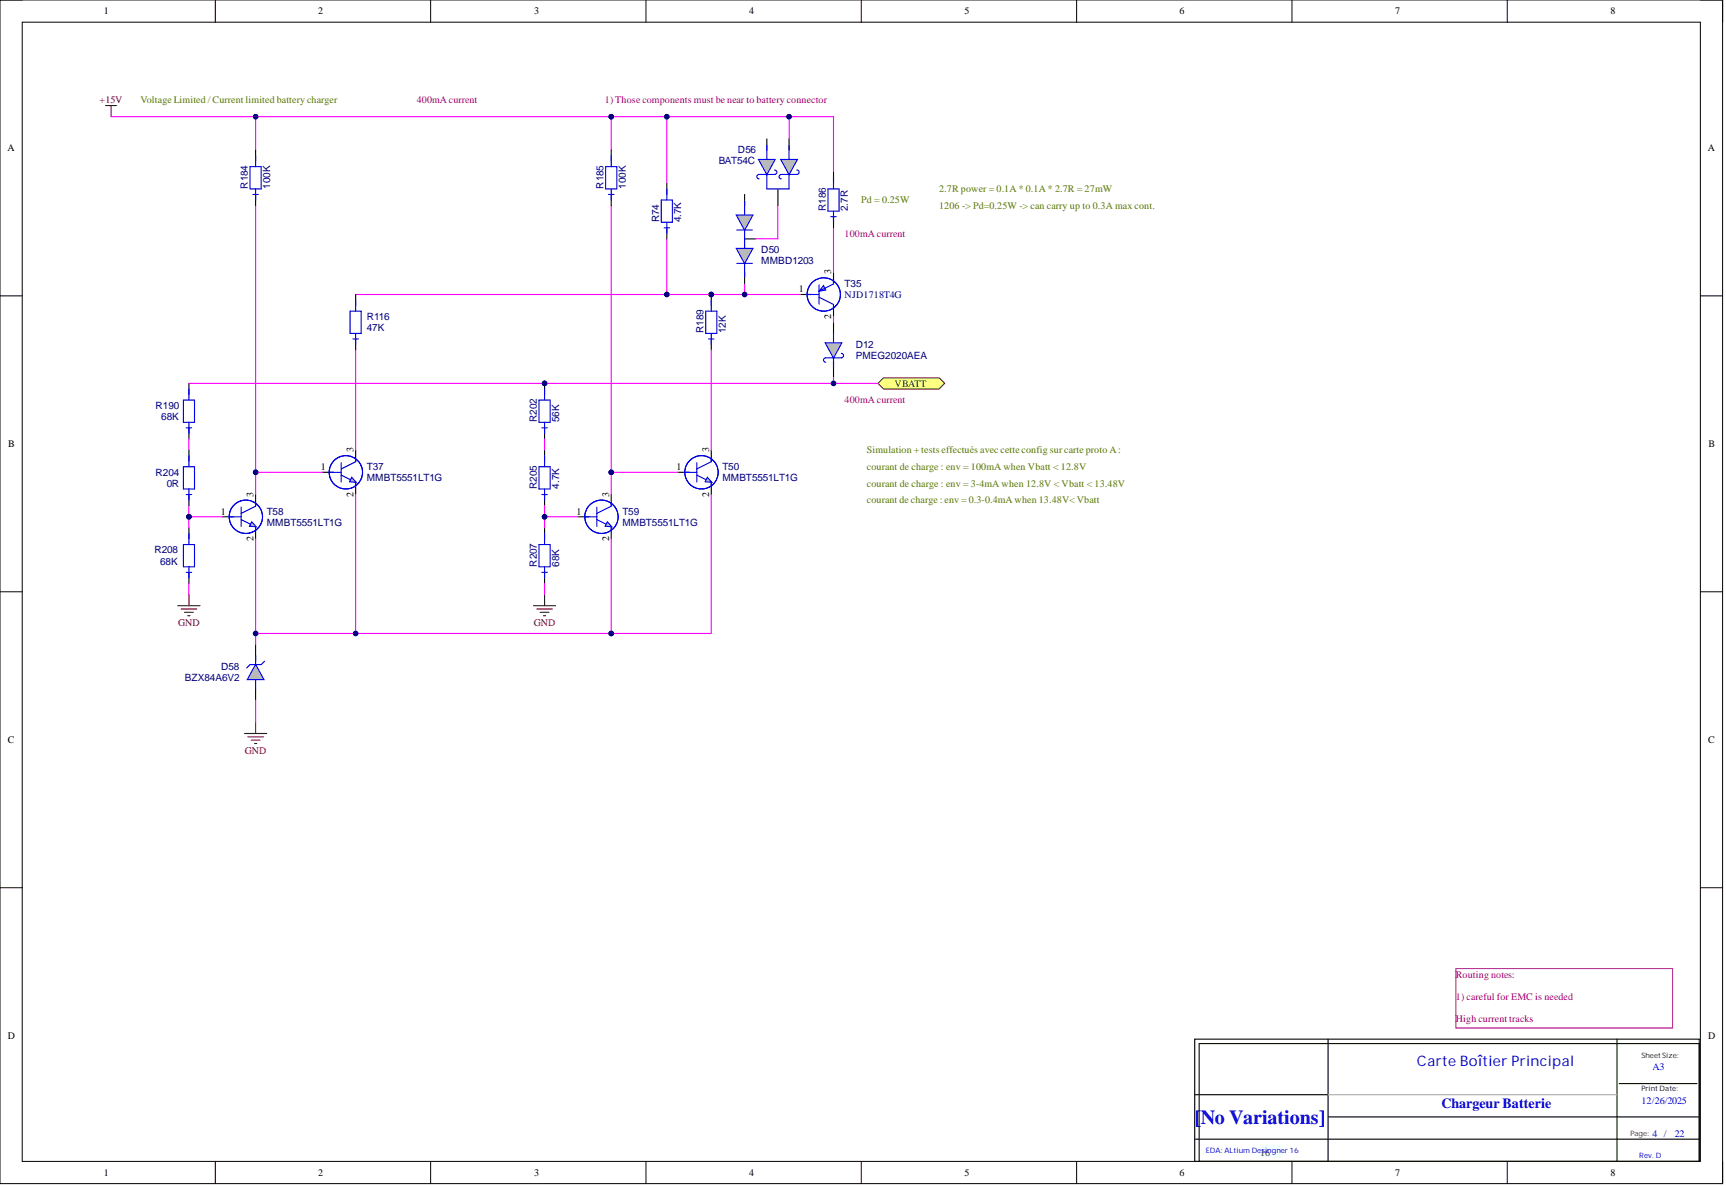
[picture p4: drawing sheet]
<svg xmlns="http://www.w3.org/2000/svg" width="393mm" height="271mm" viewBox="0 0 393 271" stroke-linecap="round" stroke-linejoin="round" font-family="sans-serif">
<defs><g id="words">
<text font-size="4.6" fill="#0000bf" x="272.3" y="256.1">[No Variations]</text>
<text font-size="3.3" fill="#0000bf" x="322.9" y="243">Carte Boîtier Principal</text>
<text font-size="3.2" fill="#0000bf" x="328.5" y="252.7">Chargeur Batterie</text>
<g font-size="2.3">
<text x="23.6" y="3.3">1</text>
<text x="72.5" y="3.3">2</text>
<text x="121.7" y="3.3">3</text>
<text x="170.7" y="3.3">4</text>
<text x="219.8" y="3.3">5</text>
<text x="268.8" y="3.3">6</text>
<text x="317.9" y="3.3">7</text>
<text x="367" y="3.3">8</text>
<text x="1.7" y="34.5">A</text>
<text x="389.2" y="34.5">A</text>
<text x="189.4" y="62.6" transform="rotate(-90 189.4 62.6)">3</text>
<text x="182" y="66.6">1</text>
<text x="189.4" y="72.7" transform="rotate(-90 189.4 72.7)">2</text>
<text x="1.9" y="101.9">B</text>
<text x="389.4" y="101.9">B</text>
<text x="73.1" y="107.2">1</text>
<text x="80.5" y="103.1" transform="rotate(-90 80.5 103.1)">3</text>
<text x="154.2" y="107.2">1</text>
<text x="161.6" y="103.1" transform="rotate(-90 161.6 103.1)">3</text>
<text x="57.7" y="113.2" transform="rotate(-90 57.7 113.2)">3</text>
<text x="80.5" y="113.2" transform="rotate(-90 80.5 113.2)">2</text>
<text x="138.8" y="113.2" transform="rotate(-90 138.8 113.2)">3</text>
<text x="161.6" y="113.2" transform="rotate(-90 161.6 113.2)">2</text>
<text x="50.3" y="117.3">1</text>
<text x="131.4" y="117.3">1</text>
<text x="57.7" y="123.4" transform="rotate(-90 57.7 123.4)">2</text>
<text x="138.8" y="123.4" transform="rotate(-90 138.8 123.4)">2</text>
<text x="1.8" y="169.4">C</text>
<text x="389.3" y="169.4">C</text>
<text x="1.8" y="236.9">D</text>
<text x="389.3" y="236.9">D</text>
<text x="23.6" y="268">1</text>
<text x="72.5" y="268">2</text>
<text x="121.7" y="268">3</text>
<text x="170.7" y="268">4</text>
<text x="219.8" y="268">5</text>
<text x="268.8" y="268">6</text>
<text x="317.9" y="268">7</text>
<text x="367" y="268">8</text>
</g>
<g font-size="2.3" fill="#800000">
<text x="22.7" y="23.6">+15V</text>
<text x="203.9" y="88.2">VBATT</text>
<text x="40.6" y="142.6">GND</text>
<text x="121.7" y="142.6">GND</text>
<text x="55.8" y="171.8">GND</text>
</g>
<g font-size="2.3" fill="#567700">
<text x="32" y="23.6">Voltage Limited / Current limited battery charger</text>
<text x="196.3" y="46.4">Pd = 0.25W</text>
<text x="214" y="43.8">2.7R power = 0.1A * 0.1A * 2.7R = 27mW</text>
<text x="214" y="47.6">1206 -&gt; Pd=0.25W -&gt; can carry up to 0.3A max cont.</text>
<text x="197.6" y="107.2">courant de charge : env = 100mA when Vbatt &lt; 12.8V</text>
<text x="197.6" y="103.4">Simulation + tests effectués avec cette config sur carte proto A:</text>
<text x="197.6" y="111">courant de charge : env = 3-4mA when 12.8V &lt; Vbatt &lt; 13.48V</text>
<text x="197.6" y="114.8">courant de charge : env = 0.3-0.4mA when 13.48V&lt; Vbatt</text>
</g>
<g font-size="2.3" fill="#a1006a">
<text x="95" y="23.6">400mA current</text>
<text x="137.9" y="23.6">1) Those components must be near to battery connector</text>
<text x="192.5" y="54">100mA current</text>
<text x="192.5" y="92">400mA current</text>
<text x="331.8" y="222.9">Routing notes:</text>
<text x="331.8" y="227.9">1) careful for EMC is needed</text>
<text x="331.8" y="233">High current tracks</text>
</g>
<g font-size="2.3" fill="#000080">
<text x="168.2" y="35">D56</text>
<text x="163.8" y="37.5">BAT54C</text>
<text x="56.5" y="43.1" transform="rotate(-90 56.5 43.1)">R184</text>
<text x="61.5" y="43.1" transform="rotate(-90 61.5 43.1)">100K</text>
<text x="137.5" y="43.1" transform="rotate(-90 137.5 43.1)">R185</text>
<text x="142.6" y="43.1" transform="rotate(-90 142.6 43.1)">100K</text>
<text x="150.2" y="50.7" transform="rotate(-90 150.2 50.7)">R74</text>
<text x="155.3" y="50.7" transform="rotate(-90 155.3 50.7)">4.7K</text>
<text x="188.2" y="48.1" transform="rotate(-90 188.2 48.1)">R186</text>
<text x="193.2" y="48.1" transform="rotate(-90 193.2 48.1)">2.7R</text>
<text x="173.5" y="57.8">D50</text>
<text x="173.5" y="60.3">MMBD1203</text>
<text x="192.5" y="65.4">T35</text>
<text x="192.5" y="67.9">NJD1718T4G</text>
<text x="83.6" y="75.5">47K</text>
<text x="83.6" y="73">R116</text>
<text x="160.3" y="76" transform="rotate(-90 160.3 76)">R189</text>
<text x="165.4" y="76" transform="rotate(-90 165.4 76)">12K</text>
<text x="195" y="81.8">PMEG2020AEA</text>
<text x="195" y="79.3">D12</text>
<text x="35.5" y="93.2">R190</text>
<text x="36.7" y="95.8">68K</text>
<text x="122.3" y="96.3" transform="rotate(-90 122.3 96.3)">R202</text>
<text x="127.4" y="96.3" transform="rotate(-90 127.4 96.3)">56K</text>
<text x="83.6" y="107.2">T37</text>
<text x="164.6" y="107.2">T50</text>
<text x="35.5" y="108.4">R204</text>
<text x="38" y="111">0R</text>
<text x="83.6" y="109.7">MMBT5551LT1G</text>
<text x="122.3" y="111.5" transform="rotate(-90 122.3 111.5)">R205</text>
<text x="127.4" y="111.5" transform="rotate(-90 127.4 111.5)">4.7K</text>
<text x="164.6" y="109.7">MMBT5551LT1G</text>
<text x="60.8" y="119.8">MMBT5551LT1G</text>
<text x="60.8" y="117.3">T58</text>
<text x="141.8" y="119.8">MMBT5551LT1G</text>
<text x="141.8" y="117.3">T59</text>
<text x="35.2" y="126.2">R208</text>
<text x="36.5" y="128.7">68K</text>
<text x="122.3" y="129.2" transform="rotate(-90 122.3 129.2)">R207</text>
<text x="127.4" y="129.2" transform="rotate(-90 127.4 129.2)">68K</text>
<text x="42.1" y="155.3">BZX84A6V2</text>
<text x="50.4" y="152.8">D58</text>
</g>
<g font-size="2.3" fill="#00f">
<text x="376.6" y="244">A3</text>
<text x="374.1" y="251.6">12/26/2025</text>
<text x="376.6" y="259.2">4 /</text>
<text x="381.7" y="259.2">22</text>
</g>
<text font-size="2.3" fill="#323543" x="287.2" y="263.5">16</text>
<text font-size="1.7" fill="#172721" x="374.1" y="241.2">SheetSize:</text>
<text font-size="1.7" fill="#001b31" x="374.1" y="248.8">Print Date:</text>
<g font-size="1.7" fill="#00f">
<text x="274.8" y="262.7">EDA: ALtium Desingner 16</text>
<text x="373.6" y="264">Rev. D</text>
</g>
<text font-size="1.7" fill="#323543" x="371.5" y="258.9">Page:</text>
</g></defs>
<g fill="none" stroke="#000" stroke-width=".23">
<path d="M0 0h392.6v269.8h-392.6zM0 0h5.1M49.1 0v5.1M98.1 0v5.1M147.2 0v5.1M196.3 0v5.1M245.4 0v5.1M294.4 0v5.1M343.5 0v5.1M387.5 0h5.1v5.1M5.1 5.1h382.4v259.6h-382.4zM0 67.4h5.1"/>
<path d="M387.5 67.4h5.1M0 134.9h5.1M387.5 134.9h5.1M0 202.4h5.1M387.5 202.4h5.1M49.1 264.7v5.1M98.1 264.7v5.1M147.2 264.7v5.1M196.3 264.7v5.1M245.4 264.7v5.1M294.4 264.7v5.1M343.5 264.7v5.1"/>
<path d="M392.6 264.7v5.1"/>
</g>
<path d="M58.3 146.9v3.8M58.3 157.1v2.5" fill="none" stroke="#000" stroke-width=".25"/>
<path d="M58.3 151.4l1.9 3.5h-3.8z" fill="#c0c0c0"/>
<path d="M58.3 151.4l1.9 3.5h-3.8zM58.3 149.5v2M58.3 155v2.1M60.3 150.7l-.8 .8h-2.5l-.8 .8" fill="none" stroke="#00f" stroke-width=".25"/>
<path d="M55.7 167.2h5.1M56.5 168h3.5M57.2 168.7h2.1M58 169.5h.5M58.3 164.7v2.5" fill="none" stroke="#800000" stroke-width=".25"/>
<path d="M201.4 86.1h12.6l1.3 1.3-1.3 1.3h-12.6l-1.3-1.3z" fill-rule="evenodd" fill="#ffff80"/>
<path d="M201.4 86.1h12.6l1.3 1.3-1.3 1.3h-12.6l-1.3-1.3z" fill="none" stroke="#800000" stroke-width=".23"/>
<path d="M24.1 24.1h2.5M25.3 24.1v2.5" fill="none" stroke="#800000" stroke-width=".25"/>
<path d="M58.3 159.6v5.1" fill="none" stroke="#f0f" stroke-width=".25"/>
<path d="M43.1 87.4v2.5M43.1 97.5v2.6M124.1 102.6v2.5M124.1 112.7v2.6M43.1 120.3v2.6M43.1 130.5v2.5M124.1 120.3v2.6M124.1 130.5v2.5" fill="none" stroke="#000" stroke-width=".25"/>
<g fill="none" stroke="#00f" stroke-width=".25">
<path d="M41.8 91.2h2.5v5.1h-2.5zM42.4 97.5h1.3M43.1 88.7v2.5M43.1 96.3v2.5M122.8 106.4h2.6v5.1h-2.6zM123.5 112.7h1.2M124.1 103.9v2.5M124.1 111.5v2.5M41.8 124.1h2.5v5.1h-2.5zM42.4 130.5h1.3M43.1 121.6v2.5M43.1 129.2v2.5"/>
<path d="M122.8 124.1h2.6v5.1h-2.6zM123.5 130.5h1.2M124.1 121.6v2.5M124.1 129.2v2.5"/>
</g>
<circle cx="124.1" cy="87.4" r=".51" fill="#000080"/>
<circle cx="124.1" cy="87.4" r=".51" fill="none" stroke="#000080" stroke-width=".23"/>
<path d="M124.1 87.4v2.5M124.1 97.5v2.6" fill="none" stroke="#000" stroke-width=".25"/>
<circle cx="124.1" cy="87.4" r=".51" fill="#000080"/>
<circle cx="124.1" cy="87.4" r=".51" fill="none" stroke="#000080" stroke-width=".23"/>
<path d="M122.8 91.2h2.6v5.1h-2.6zM123.5 97.5h1.2M124.1 88.7v2.5M124.1 96.3v2.5M55 118.4l3.3 1.7v.7" fill="none" stroke="#00f" stroke-width=".25"/>
<path d="M50.7 117.8h2.5M58.3 112.7v2.6M58.3 120.3v2.6" fill="none" stroke="#000" stroke-width=".25"/>
<path d="M57.4 118.9l1 1.2-1.5-.1z" fill="#c0c0c0"/>
<g fill="none" stroke="#00f" stroke-width=".25">
<path d="M52.3 117.8h2.7M55 115.6v4.4M57.4 118.9l1 1.2-1.5-.1zM58.3 114.8v.6l-3.3 1.6M77.8 108.3l3.2 1.6v.8"/>
<circle cx="56" cy="117.8" r="3.8"/>
</g>
<path d="M73.4 107.7h2.6M81 102.6v2.5M81 110.2v2.5" fill="none" stroke="#000" stroke-width=".25"/>
<path d="M80.2 108.8l1 1.1-1.5-.1z" fill="#c0c0c0"/>
<g fill="none" stroke="#00f" stroke-width=".25">
<path d="M75.1 107.7h2.7M77.8 105.5v4.4M80.2 108.8l1 1.1-1.5-.1zM81 104.6v.7l-3.2 1.6"/>
<circle cx="78.8" cy="107.7" r="3.8"/>
</g>
<path d="M58.3 122.9v24" fill="none" stroke="#f0f" stroke-width=".25"/>
<circle cx="58.3" cy="144.4" r=".51" fill="#000080"/>
<circle cx="58.3" cy="144.4" r=".51" fill="none" stroke="#000080" stroke-width=".23"/>
<path d="M40.5 138.1h5.1M41.3 138.8h3.5M42 139.6h2.1M43.1 135.5v2.6M42.8 140.3h.5" fill="none" stroke="#800000" stroke-width=".25"/>
<path d="M43.1 117.8h7.6M43.1 133v2.5" fill="none" stroke="#f0f" stroke-width=".25"/>
<circle cx="43.1" cy="117.8" r=".51" fill="#000080"/>
<circle cx="43.1" cy="117.8" r=".51" fill="none" stroke="#000080" stroke-width=".23"/>
<path d="M43.1 117.8v2.5" fill="none" stroke="#f0f" stroke-width=".25"/>
<circle cx="43.1" cy="117.8" r=".51" fill="#000080"/>
<circle cx="43.1" cy="117.8" r=".51" fill="none" stroke="#000080" stroke-width=".23"/>
<path d="M43.1 115.3v2.5" fill="none" stroke="#f0f" stroke-width=".25"/>
<circle cx="43.1" cy="117.8" r=".51" fill="#000080"/>
<circle cx="43.1" cy="117.8" r=".51" fill="none" stroke="#000080" stroke-width=".23"/>
<path d="M131.7 117.8h2.5M139.3 112.7v2.6M139.3 120.3v2.6" fill="none" stroke="#000" stroke-width=".25"/>
<path d="M136 118.4l3.3 1.7v.7" fill="none" stroke="#00f" stroke-width=".25"/>
<path d="M138.4 118.9l1 1.2-1.5-.1z" fill="#c0c0c0"/>
<g fill="none" stroke="#00f" stroke-width=".25">
<path d="M133.3 117.8h2.7M136 115.6v4.4M138.4 118.9l1 1.2-1.5-.1zM139.3 114.8v.6l-3.3 1.6M158.8 108.3l3.3 1.6v.8"/>
<circle cx="137.1" cy="117.8" r="3.8"/>
</g>
<path d="M154.5 107.7h2.5M162.1 102.6v2.5M162.1 110.2v2.5" fill="none" stroke="#000" stroke-width=".25"/>
<path d="M161.2 108.8l1 1.1-1.5-.1z" fill="#c0c0c0"/>
<g fill="none" stroke="#00f" stroke-width=".25">
<path d="M156.1 107.7h2.7M158.8 105.5v4.4M161.2 108.8l1 1.1-1.5-.1zM162.1 104.6v.7l-3.3 1.6"/>
<circle cx="159.9" cy="107.7" r="3.8"/>
</g>
<path d="M81 112.7v31.7" fill="none" stroke="#f0f" stroke-width=".25"/>
<circle cx="81" cy="144.4" r=".51" fill="#000080"/>
<circle cx="81" cy="144.4" r=".51" fill="none" stroke="#000080" stroke-width=".23"/>
<path d="M58.3 144.4h81" fill="none" stroke="#f0f" stroke-width=".25"/>
<circle cx="58.3" cy="144.4" r=".51" fill="#000080"/>
<circle cx="58.3" cy="144.4" r=".51" fill="none" stroke="#000080" stroke-width=".23"/>
<circle cx="81" cy="144.4" r=".51" fill="#000080"/>
<circle cx="81" cy="144.4" r=".51" fill="none" stroke="#000080" stroke-width=".23"/>
<circle cx="139.3" cy="144.4" r=".51" fill="#000080"/>
<circle cx="139.3" cy="144.4" r=".51" fill="none" stroke="#000080" stroke-width=".23"/>
<path d="M139.3 122.9v21.5" fill="none" stroke="#f0f" stroke-width=".25"/>
<circle cx="139.3" cy="144.4" r=".51" fill="#000080"/>
<circle cx="139.3" cy="144.4" r=".51" fill="none" stroke="#000080" stroke-width=".23"/>
<path d="M162.1 112.7v31.7h-22.8" fill="none" stroke="#f0f" stroke-width=".25"/>
<circle cx="139.3" cy="144.4" r=".51" fill="#000080"/>
<circle cx="139.3" cy="144.4" r=".51" fill="none" stroke="#000080" stroke-width=".23"/>
<path d="M121.6 138.1h5M122.3 138.8h3.6M123.1 139.6h2M124.1 135.5v2.6M123.8 140.3h.6" fill="none" stroke="#800000" stroke-width=".25"/>
<path d="M124.1 117.8h7.6M124.1 133v2.5" fill="none" stroke="#f0f" stroke-width=".25"/>
<circle cx="124.1" cy="117.8" r=".51" fill="#000080"/>
<circle cx="124.1" cy="117.8" r=".51" fill="none" stroke="#000080" stroke-width=".23"/>
<path d="M124.1 117.8v2.5" fill="none" stroke="#f0f" stroke-width=".25"/>
<circle cx="124.1" cy="117.8" r=".51" fill="#000080"/>
<circle cx="124.1" cy="117.8" r=".51" fill="none" stroke="#000080" stroke-width=".23"/>
<path d="M124.1 115.3v2.5" fill="none" stroke="#f0f" stroke-width=".25"/>
<circle cx="124.1" cy="117.8" r=".51" fill="#000080"/>
<circle cx="124.1" cy="117.8" r=".51" fill="none" stroke="#000080" stroke-width=".23"/>
<path d="M58.3 46.9v60.8" fill="none" stroke="#f0f" stroke-width=".25"/>
<circle cx="58.3" cy="107.7" r=".51" fill="#000080"/>
<circle cx="58.3" cy="107.7" r=".51" fill="none" stroke="#000080" stroke-width=".23"/>
<path d="M81 79.8v22.8M58.3 107.7v5" fill="none" stroke="#f0f" stroke-width=".25"/>
<circle cx="58.3" cy="107.7" r=".51" fill="#000080"/>
<circle cx="58.3" cy="107.7" r=".51" fill="none" stroke="#000080" stroke-width=".23"/>
<path d="M58.3 107.7h15.1" fill="none" stroke="#f0f" stroke-width=".25"/>
<circle cx="58.3" cy="107.7" r=".51" fill="#000080"/>
<circle cx="58.3" cy="107.7" r=".51" fill="none" stroke="#000080" stroke-width=".23"/>
<path d="M139.3 107.7h15.2" fill="none" stroke="#f0f" stroke-width=".25"/>
<circle cx="139.3" cy="107.7" r=".51" fill="#000080"/>
<circle cx="139.3" cy="107.7" r=".51" fill="none" stroke="#000080" stroke-width=".23"/>
<path d="M139.3 107.7v5" fill="none" stroke="#f0f" stroke-width=".25"/>
<circle cx="139.3" cy="107.7" r=".51" fill="#000080"/>
<circle cx="139.3" cy="107.7" r=".51" fill="none" stroke="#000080" stroke-width=".23"/>
<path d="M58.3 26.6v7.6" fill="none" stroke="#f0f" stroke-width=".25"/>
<circle cx="58.3" cy="26.6" r=".51" fill="#000080"/>
<circle cx="58.3" cy="26.6" r=".51" fill="none" stroke="#000080" stroke-width=".23"/>
<path d="M139.3 26.6v7.6" fill="none" stroke="#f0f" stroke-width=".25"/>
<circle cx="139.3" cy="26.6" r=".51" fill="#000080"/>
<circle cx="139.3" cy="26.6" r=".51" fill="none" stroke="#000080" stroke-width=".23"/>
<path d="M25.3 26.6h114" fill="none" stroke="#f0f" stroke-width=".25"/>
<circle cx="58.3" cy="26.6" r=".51" fill="#000080"/>
<circle cx="58.3" cy="26.6" r=".51" fill="none" stroke="#000080" stroke-width=".23"/>
<circle cx="139.3" cy="26.6" r=".51" fill="#000080"/>
<circle cx="139.3" cy="26.6" r=".51" fill="none" stroke="#000080" stroke-width=".23"/>
<path d="M152 26.6v15.2" fill="none" stroke="#f0f" stroke-width=".25"/>
<circle cx="152" cy="26.6" r=".51" fill="#000080"/>
<circle cx="152" cy="26.6" r=".51" fill="none" stroke="#000080" stroke-width=".23"/>
<path d="M152 54.5v12.6" fill="none" stroke="#f0f" stroke-width=".25"/>
<circle cx="152" cy="67.1" r=".51" fill="#000080"/>
<circle cx="152" cy="67.1" r=".51" fill="none" stroke="#000080" stroke-width=".23"/>
<path d="M43.1 100.1v2.5M124.1 100.1v2.5" fill="none" stroke="#f0f" stroke-width=".25"/>
<path d="M182.4 67.1h2.5M190 62.1v2.5M190 69.7v2.5" fill="none" stroke="#000" stroke-width=".25"/>
<path d="M186.7 67.8l3.3 1.6v.8" fill="none" stroke="#00f" stroke-width=".25"/>
<path d="M187.7 65.1l.5 1-1.5 .3z" fill="#c0c0c0"/>
<g fill="none" stroke="#00f" stroke-width=".25">
<path d="M184 67.1h2.7M186.7 64.9v4.4M187.7 65.1l.5 1-1.5 .3zM190 64.1v.6l-3.3 1.7"/>
<circle cx="187.7" cy="67.1" r="3.8"/>
</g>
<path d="M190 51.9v10.2M169.7 64.6v2.5" fill="none" stroke="#f0f" stroke-width=".25"/>
<circle cx="169.7" cy="67.1" r=".51" fill="#000080"/>
<circle cx="169.7" cy="67.1" r=".51" fill="none" stroke="#000080" stroke-width=".23"/>
<path d="M43.1 87.4h157" fill="none" stroke="#f0f" stroke-width=".25"/>
<circle cx="124.1" cy="87.4" r=".51" fill="#000080"/>
<circle cx="124.1" cy="87.4" r=".51" fill="none" stroke="#000080" stroke-width=".23"/>
<circle cx="190" cy="87.4" r=".51" fill="#000080"/>
<circle cx="190" cy="87.4" r=".51" fill="none" stroke="#000080" stroke-width=".23"/>
<path d="M139.3 46.9v60.8" fill="none" stroke="#f0f" stroke-width=".25"/>
<circle cx="139.3" cy="107.7" r=".51" fill="#000080"/>
<circle cx="139.3" cy="107.7" r=".51" fill="none" stroke="#000080" stroke-width=".23"/>
<circle cx="162.1" cy="67.1" r=".51" fill="#000080"/>
<circle cx="162.1" cy="67.1" r=".51" fill="none" stroke="#000080" stroke-width=".23"/>
<path d="M162.1 67.1v2.6M162.1 77.3v2.5" fill="none" stroke="#000" stroke-width=".25"/>
<circle cx="162.1" cy="67.1" r=".51" fill="#000080"/>
<circle cx="162.1" cy="67.1" r=".51" fill="none" stroke="#000080" stroke-width=".23"/>
<path d="M160.8 70.9h2.6v5.1h-2.6zM161.5 77.3h1.2M162.1 68.4v2.5M162.1 76v2.5" fill="none" stroke="#00f" stroke-width=".25"/>
<path d="M162.1 79.8v22.8" fill="none" stroke="#f0f" stroke-width=".25"/>
<path d="M169.7 54.5h2.5M169.7 44.3v2.6" fill="none" stroke="#000" stroke-width=".25"/>
<path d="M167.8 49h3.8l-1.9 3.5z" fill="#c0c0c0"/>
<path d="M167.8 49h3.8l-1.9 3.5zM167.9 52.4h3.6M169.7 45.8v3.1M169.7 52.4v4.1M169.7 60v3.1" fill="none" stroke="#00f" stroke-width=".25"/>
<path d="M169.7 62.1v2.5" fill="none" stroke="#000" stroke-width=".25"/>
<path d="M167.8 56.6h3.8l-1.9 3.5z" fill="#c0c0c0"/>
<path d="M167.8 56.6h3.8l-1.9 3.5zM167.9 60h3.6M41.8 106.4h2.5v5.1h-2.5zM42.4 112.7h1.3M43.1 103.9v2.5M43.1 111.5v2.5" fill="none" stroke="#00f" stroke-width=".25"/>
<path d="M177.3 46.9v7.6h-5.1" fill="none" stroke="#f0f" stroke-width=".25"/>
<path d="M174.8 31.7v2.5M179.8 31.7v2.5M177.3 43.1v3.8M43.1 102.6v2.5M43.1 112.7v2.6" fill="none" stroke="#000" stroke-width=".25"/>
<path d="M172.9 36.3h3.8l-1.9 3.5z" fill="#c0c0c0"/>
<path d="M172.9 36.3h3.8l-1.9 3.5z" fill="none" stroke="#00f" stroke-width=".25"/>
<path d="M177.9 36.3h3.8l-1.9 3.5z" fill="#c0c0c0"/>
<path d="M174.8 33.2v3M174.8 39.8v3.3h5v-3.3M176.5 38.8a.51 .51 0 0 1 .5 .5 .51 .51 0 0 1-.5 .5h-3.5a.51 .51 0 0 0-.5 .5 .51 .51 0 0 0 .5 .5M177.9 36.3h3.8l-1.9 3.5zM179.8 33.2v3M181.6 38.8a.51 .51 0 0 1 .5 .5 .51 .51 0 0 1-.5 .5h-3.5a.51 .51 0 0 0-.6 .5 .51 .51 0 0 0 .6 .5" fill="none" stroke="#00f" stroke-width=".25"/>
<path d="M81 67.1h101.4" fill="none" stroke="#f0f" stroke-width=".25"/>
<circle cx="152" cy="67.1" r=".51" fill="#000080"/>
<circle cx="152" cy="67.1" r=".51" fill="none" stroke="#000080" stroke-width=".23"/>
<circle cx="162.1" cy="67.1" r=".51" fill="#000080"/>
<circle cx="162.1" cy="67.1" r=".51" fill="none" stroke="#000080" stroke-width=".23"/>
<circle cx="169.7" cy="67.1" r=".51" fill="#000080"/>
<circle cx="169.7" cy="67.1" r=".51" fill="none" stroke="#000080" stroke-width=".23"/>
<path d="M139.3 26.6h50.7v12.7" fill="none" stroke="#f0f" stroke-width=".25"/>
<circle cx="139.3" cy="26.6" r=".51" fill="#000080"/>
<circle cx="139.3" cy="26.6" r=".51" fill="none" stroke="#000080" stroke-width=".23"/>
<circle cx="152" cy="26.6" r=".51" fill="#000080"/>
<circle cx="152" cy="26.6" r=".51" fill="none" stroke="#000080" stroke-width=".23"/>
<circle cx="179.8" cy="26.6" r=".51" fill="#000080"/>
<circle cx="179.8" cy="26.6" r=".51" fill="none" stroke="#000080" stroke-width=".23"/>
<path d="M179.8 26.6v5.1" fill="none" stroke="#f0f" stroke-width=".25"/>
<circle cx="179.8" cy="26.6" r=".51" fill="#000080"/>
<circle cx="179.8" cy="26.6" r=".51" fill="none" stroke="#000080" stroke-width=".23"/>
<path d="M152 41.8v2.5M152 51.9v2.6M81 67.1v2.6M81 77.3v2.5" fill="none" stroke="#000" stroke-width=".25"/>
<path d="M150.7 45.6h2.5v5.1h-2.5zM151.3 51.9h1.3M152 43.1v2.5M152 50.7v2.5M79.8 70.9h2.5v5.1h-2.5zM80.4 77.3h1.3M81 68.4v2.5M81 76v2.5" fill="none" stroke="#00f" stroke-width=".25"/>
<path d="M331.8 220.8h49.4v13.5h-49.4z" fill-rule="evenodd" fill="#fff"/>
<path d="M331.8 220.8h49.4v13.5h-49.4z" fill="none" stroke="#a1006a" stroke-width=".23"/>
<path d="M58.3 34.2v2.5M139.3 34.2v2.5M190 39.3v2.5M58.3 44.3v2.6M139.3 44.3v2.6M190 49.4v2.5M190 73.5v2.5M190 82.3v3.8" fill="none" stroke="#000" stroke-width=".25"/>
<path d="M57 38h2.5v5.1h-2.5zM58.3 35.5v2.5M138 38h2.6v5.1h-2.6zM139.3 35.5v2.5M57.6 44.3h1.3M58.3 43.1v2.5M138.7 44.3h1.2M139.3 43.1v2.5M188.7 43.1h2.5v5h-2.5zM189.3 49.4h1.3M190 40.5v2.6M190 48.1v2.6" fill="none" stroke="#00f" stroke-width=".25"/>
<path d="M188.1 78.2h3.8l-1.9 3.4z" fill="#c0c0c0"/>
<path d="M188.1 78.2h3.8l-1.9 3.4zM190 76v2M190 81.6v2M191.7 80.6a.51 .51 0 0 1 .5 .5 .51 .51 0 0 1-.5 .5h-3.5a.51 .51 0 0 0-.5 .5 .51 .51 0 0 0 .5 .5" fill="none" stroke="#00f" stroke-width=".25"/>
<path d="M190 72.2v1.3M190 86.1v1.3" fill="none" stroke="#f0f" stroke-width=".25"/>
<circle cx="190" cy="87.4" r=".51" fill="#000080"/>
<circle cx="190" cy="87.4" r=".51" fill="none" stroke="#000080" stroke-width=".23"/>
<path d="M287.2 261.2h5.1v2.5h-5.1z" fill-rule="evenodd" fill="#f0ffff"/>
<path d="M287.2 261.2h5.1v2.5h-5.1z" fill="none" stroke="#f0ffff" stroke-width=".23"/>
<path d="M272.3 236.9h115v27.8h-115z" fill="none" stroke="#110f0a" stroke-width=".25"/>
<path d="M273.3 237.9h114v26.8h-114zM302.7 236.9v27.8M272.3 249.5h30.4M302.7 254.6h84.6" fill="none" stroke="#080d02" stroke-width=".25"/>
<path d="M368.5 236.9v27.8M272.3 259.7h115M369 247h17.7" fill="none" stroke="#000" stroke-width=".25"/>
<path d="M302.7 249.5h65.8" fill="none" stroke="#beb5b2" stroke-width=".25"/>
<use href="#words"/>
</svg>
